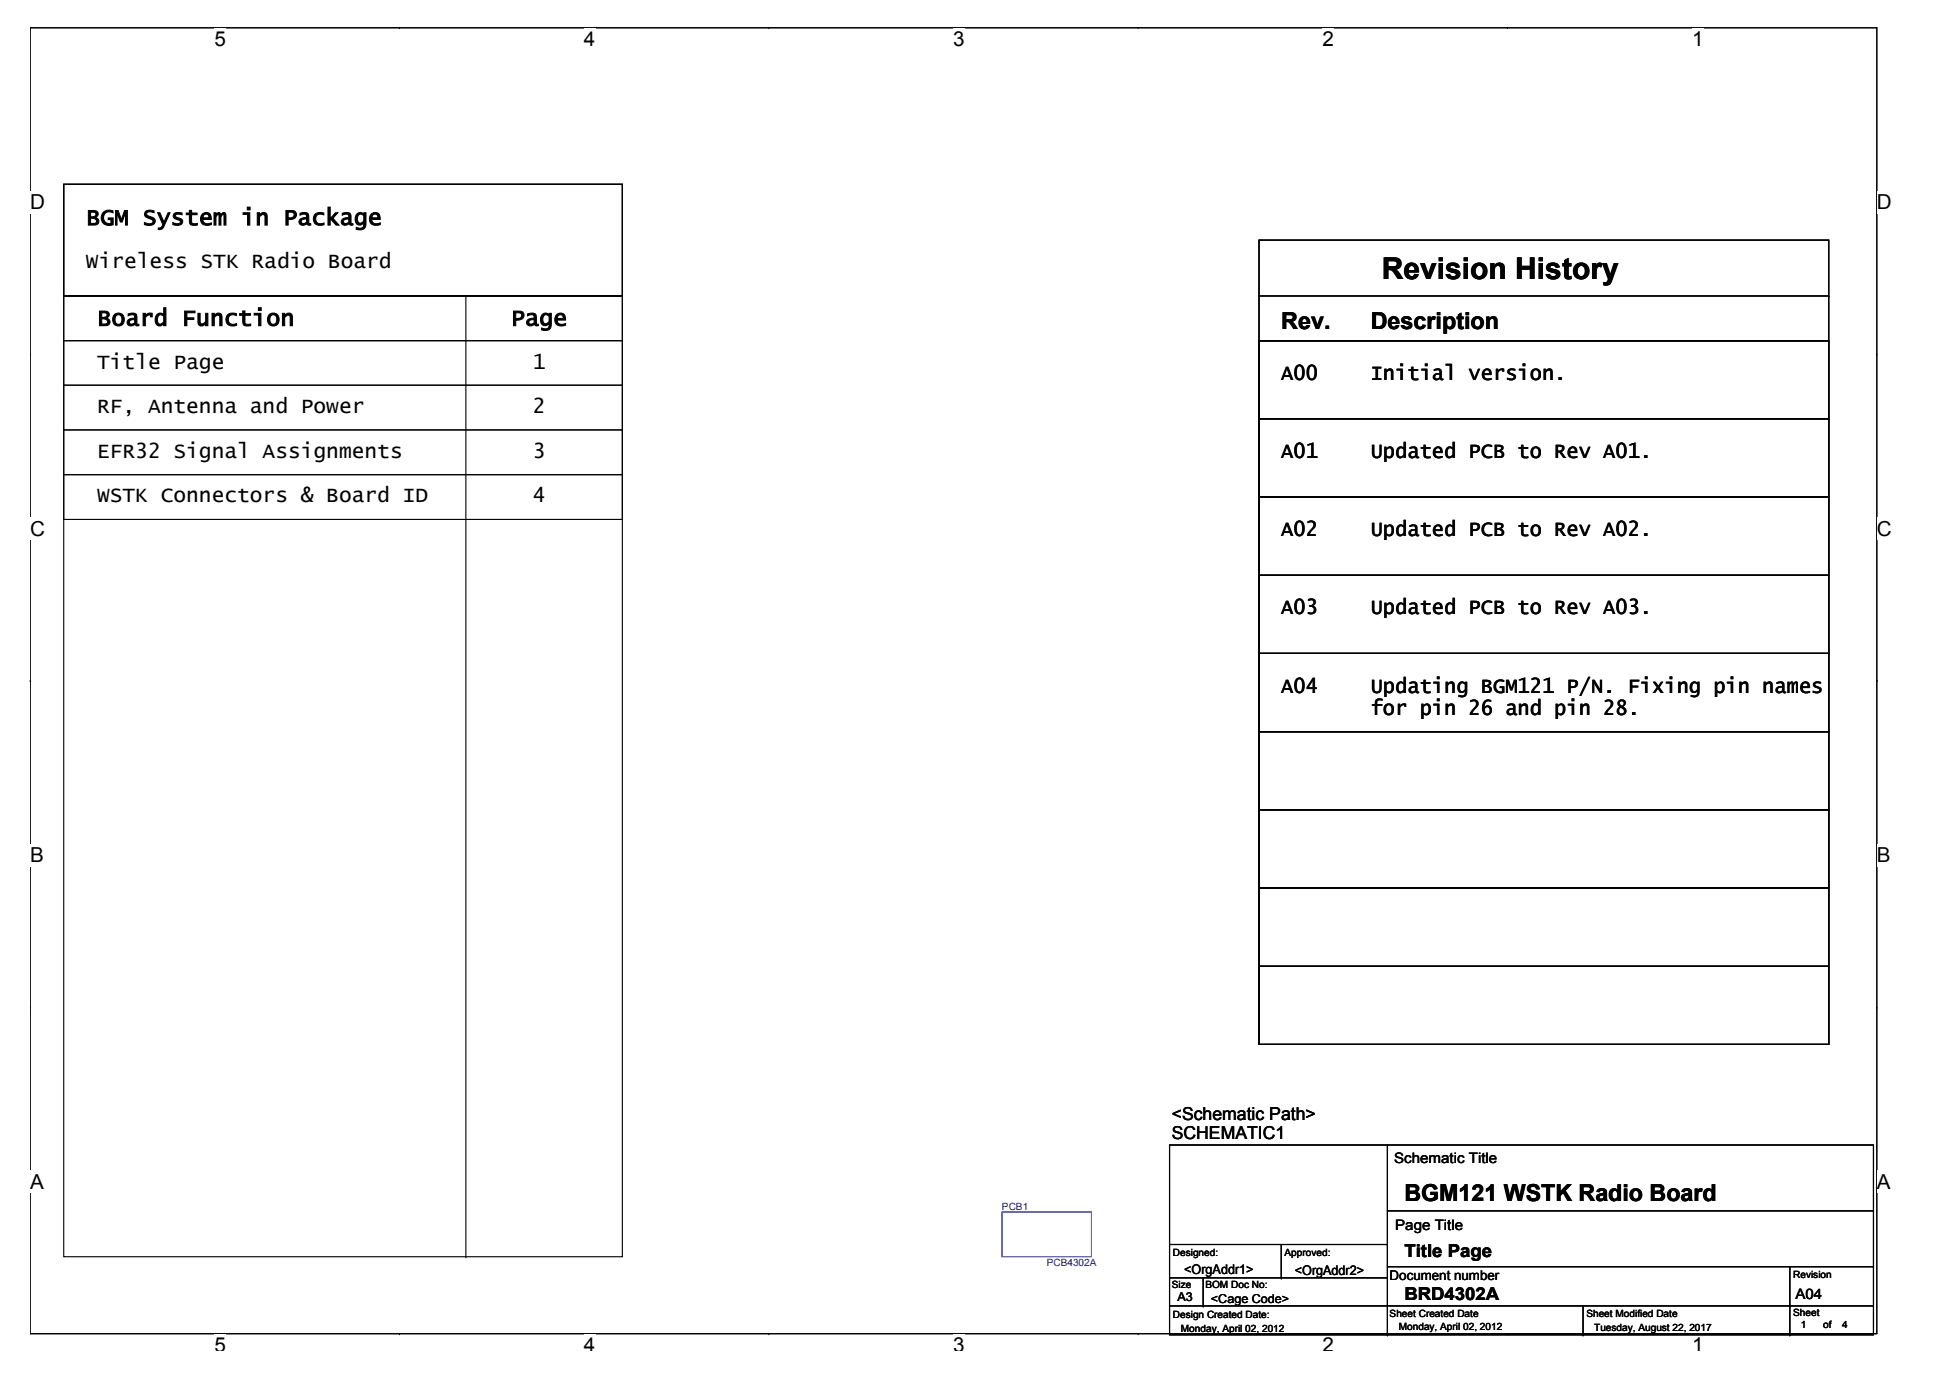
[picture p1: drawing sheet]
<svg xmlns="http://www.w3.org/2000/svg" width="297mm" height="210mm" viewBox="0 0 297 210" stroke-linecap="round" stroke-linejoin="round" font-family="sans-serif">
<defs><g id="words">
<text font-size="4.6" x="210.5" y="42.5">Revision History</text>
<g font-size="3.6">
<text x="13.1" y="34.3">BGM System in Package</text>
<text x="14.8" y="49.6">Board Function</text>
<text x="77.8" y="49.6">Page</text>
<text x="195.2" y="50.1">Rev.</text>
<text x="208.8" y="50.1">Description</text>
<text x="213.9" y="183">BGM121 WSTK Radio Board</text>
</g>
<g font-size="3.2">
<text x="13.1" y="40.8">Wireless STK Radio Board</text>
<text x="14.8" y="56.1">Title Page</text>
<text x="81.2" y="56.1">1</text>
<text x="195.2" y="57.8">A00</text>
<text x="208.8" y="57.8">Initial version.</text>
<text x="14.8" y="62.9">RF, Antenna and Power</text>
<text x="81.2" y="62.9">2</text>
<text x="14.8" y="69.7">EFR32 Signal Assignments</text>
<text x="81.2" y="69.7">3</text>
<text x="195.2" y="69.7">A01</text>
<text x="208.8" y="69.7">Updated PCB to Rev A01.</text>
<text x="14.8" y="76.5">WSTK Connectors &amp; Board ID</text>
<text x="81.2" y="76.5">4</text>
<text x="195.2" y="81.7">A02</text>
<text x="208.8" y="81.7">Updated PCB to Rev A02.</text>
<text x="195.2" y="93.6">A03</text>
<text x="208.8" y="93.6">Updated PCB to Rev A03.</text>
<text x="195.2" y="105.5">A04</text>
<text x="208.8" y="105.5">Updating BGM121 P/N. Fixing pin names</text>
<text x="208.8" y="108.9">for pin 26 and pin 28.</text>
</g>
<g font-size="3.1">
<text x="32.7" y="7">5</text>
<text x="89" y="7">4</text>
<text x="145.2" y="7">3</text>
<text x="201.5" y="7">2</text>
<text x="257.7" y="7">1</text>
<text x="4.6" y="31.9">D</text>
<text x="285.9" y="31.9">D</text>
<text x="4.6" y="81.6">C</text>
<text x="285.9" y="81.6">C</text>
<text x="4.6" y="131.3">B</text>
<text x="285.9" y="131.3">B</text>
<text x="4.6" y="181.1">A</text>
<text x="285.9" y="181.1">A</text>
<text x="32.7" y="206">5</text>
<text x="89" y="206">4</text>
<text x="145.2" y="206">3</text>
<text x="201.5" y="206">2</text>
<text x="257.7" y="206">1</text>
</g>
<g font-size="2.7">
<text x="178.5" y="173.5">SCHEMATIC1</text>
<text x="178.5" y="170.6">&lt;Schematic Path&gt;</text>
<text x="213.9" y="191.4">Title Page</text>
<text x="213.9" y="198">BRD4302A</text>
</g>
<g font-size="2.2">
<text x="212.4" y="177.1">Schematic Title</text>
<text x="212.5" y="187.3">Page Title</text>
<text x="273.5" y="197.9">A04</text>
</g>
<g font-size="2">
<text x="180.4" y="194">&lt;OrgAddr1&gt;</text>
<text x="197.2" y="194.2">&lt;OrgAddr2&gt;</text>
<text x="211.7" y="195">Document number</text>
</g>
<g font-size="1.9">
<text x="179.4" y="198.2">A3</text>
<text x="184.5" y="198.4">&lt;Cage Code&gt;</text>
</g>
<g font-size="1.5" fill="#000080">
<text x="152.6" y="184.3">PCB1</text>
<text x="159.4" y="192.8">PCB4302A</text>
</g>
<g font-size="1.5">
<text x="178.7" y="191.3">Designed:</text>
<text x="195.7" y="191.3">Approved:</text>
<text x="178.5" y="196.2">Size</text>
<text x="183.6" y="196.2">BOM Doc No:</text>
<text x="273.1" y="194.7">Revision</text>
<text x="178.7" y="200.8">Design Created Date:</text>
<text x="179.9" y="202.9">Monday, April 02, 2012</text>
<text x="211.7" y="200.7">Sheet Created Date</text>
<text x="213.1" y="202.5">Monday, April 02, 2012</text>
<text x="241.7" y="200.7">Sheet Modified Date</text>
<text x="242.8" y="202.7">Tuesday, August 22, 2017</text>
<text x="273.1" y="200.5">Sheet</text>
<text x="274.3" y="202.4">1</text>
<text x="277.7" y="202.4">of</text>
<text x="280.6" y="202.4">4</text>
</g>
</g></defs>
<path d="M4.6 4.2h281.3v199h-281.3z" fill="none" stroke="#000" stroke-width=".17"/>
<g fill="#fff">
<path d="M32.7 4.2h1.7v3.5h-1.7z"/>
<path d="M32.7 203.2h1.7v2.5h-1.7z"/>
</g>
<path d="M60.8 4.2h.1M60.8 203.2h.1" fill="none" stroke="#000" stroke-width=".17"/>
<g fill="#fff">
<path d="M89 4.2h1.7v3.5h-1.7z"/>
<path d="M89 203.2h1.7v2.5h-1.7z"/>
</g>
<path d="M117.1 4.2h.1M117.1 203.2h.1" fill="none" stroke="#000" stroke-width=".17"/>
<g fill="#fff">
<path d="M145.2 4.2h1.8v3.5h-1.8z"/>
<path d="M145.2 203.2h1.8v2.5h-1.8z"/>
</g>
<path d="M173.4 4.2h.1M173.4 203.2h.1" fill="none" stroke="#000" stroke-width=".17"/>
<g fill="#fff">
<path d="M201.5 4.2h1.7v3.5h-1.7z"/>
<path d="M201.5 203.2h1.7v2.5h-1.7z"/>
</g>
<path d="M229.6 4.2h.1M229.6 203.2h.1" fill="none" stroke="#000" stroke-width=".17"/>
<g fill="#fff">
<path d="M257.7 4.2h1.8v3.5h-1.8z"/>
<path d="M257.7 203.2h1.8v2.5h-1.8z"/>
<path d="M4.6 29.1h2.2v3.5h-2.2z"/>
<path d="M285.9 29.1h2.2v3.5h-2.2z"/>
<path d="M4.6 78.8h2.2v3.5h-2.2z"/>
<path d="M285.9 78.8h2.2v3.5h-2.2z"/>
</g>
<path d="M4.6 53.9h.1M285.9 53.9h.1" fill="none" stroke="#000" stroke-width=".17"/>
<g fill="#fff">
<path d="M4.6 128.5h2.1v3.5h-2.1z"/>
<path d="M285.9 128.5h2.1v3.5h-2.1z"/>
</g>
<path d="M4.6 103.7h.1M285.9 103.7h.1" fill="none" stroke="#000" stroke-width=".17"/>
<path d="M4.6 103.7h.1M285.9 103.7h.1" fill="none" stroke="#000" stroke-width=".15"/>
<g fill="#fff">
<path d="M4.6 178.3h2.1v3.4h-2.1z"/>
<path d="M285.9 178.3h2.1v3.4h-2.1z"/>
</g>
<g fill="none" stroke="#000" stroke-width=".17">
<path d="M9.7 28.1h85.1v17h-85.1zM191.8 36.6h86.8v15.3h-86.8zM9.7 45.1h85.1v146.3h-85.1zM9.7 45.1h85.1v6.8h-85.1zM9.7 51.9h85.1v6.8h-85.1zM9.7 58.7h85.1v6.8h-85.1zM71 45.1v146.3M191.8 51.9h86.8v107.2h-86.8zM191.8 51.9h86.8v11.9h-86.8zM191.8 45.1h86.8M278.6 45.1h.1M9.7 65.5h85.1v6.8h-85.1z"/>
<path d="M9.7 72.3h85.1v6.8h-85.1zM191.8 63.8h86.8v11.9h-86.8zM191.8 75.7h86.8v11.9h-86.8zM191.8 87.6h86.8v11.9h-86.8zM191.8 99.5h86.8v12h-86.8zM191.8 111.5h86.8v11.9h-86.8zM191.8 123.4h86.8v11.9h-86.8zM191.8 135.3h86.8v11.9h-86.8zM4.6 153.4h.1M191.8 147.2h86.8v11.9h-86.8zM285.9 153.4h.1M178.2 174.4h107.2v28.9h-107.2z"/>
<path d="M211.3 174.4v28.9M71 191.4h.1M178.2 198.9h.1M178.2 198.9h107.2M178.2 194.6h33.1M178.2 189.6h33.1M183.3 198.9h.1M183.3 194.6v4.3M195.2 194.6h.1M195.2 189.6v5M211.3 198.9h.1M211.3 194.6h.1"/>
<path d="M211.3 189.6h.1M211.3 184.4h74.1M211.3 193h74.1M241.1 198.9v4.4M272.6 198.9h.1M272.6 193v10.3M285.4 184.4h.1M285.4 193h.1M211.3 203.3h.1M241.1 203.3h.1M272.6 203.3h.1"/>
</g>
<path d="M152.6 184.6h13.7v6.8h-13.7z" fill="none" stroke="#00f" stroke-width=".17"/>
<use href="#words"/>
</svg>
